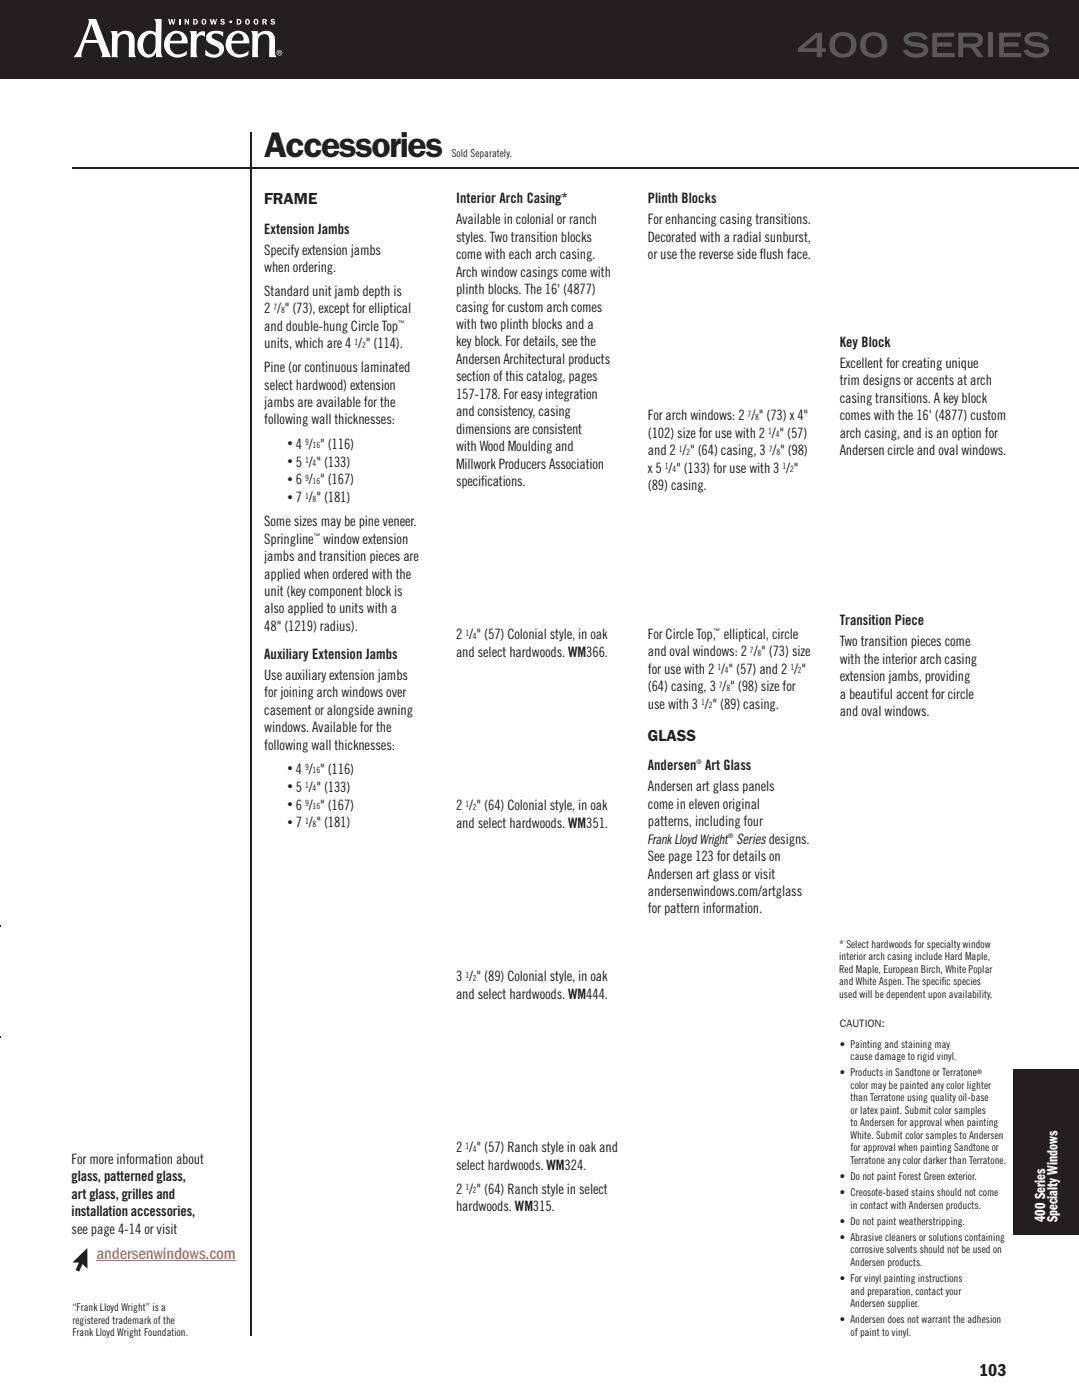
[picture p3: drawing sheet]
<svg xmlns="http://www.w3.org/2000/svg" width="213mm" height="276mm" viewBox="0 0 213 276" stroke-linecap="round" stroke-linejoin="round" font-family="sans-serif">
<defs><g id="words">
<text font-size="7.1" fill="#231f20" x="52.1" y="30.9">accessories</text>
<text font-size="3.5" fill="#231f20" x="193" y="271.5">103</text>
<text font-size="3.4" fill="#f4793e" x="19" y="248.4">andersenwindows.com</text>
<g font-size="3.2" fill="#231f20">
<text x="52.1" y="40.3">FRame</text>
<text x="127.7" y="146.2">GlaSS</text>
</g>
<g font-size="3" fill="#fff">
<text x="206" y="241.2" transform="rotate(-90 206 241.2)">400 Series</text>
<text x="208.5" y="241.2" transform="rotate(-90 208.5 241.2)">Specialty Windows</text>
</g>
<g font-size="2.8" fill="#231f20">
<text x="89.9" y="40.1">Interior Arch Casing*</text>
<text x="127.7" y="40.1">Plinth Blocks</text>
<text x="52.1" y="46.1">Extension Jambs</text>
<text x="89.9" y="44.3">Available in colonial or ranch</text>
<text x="89.9" y="47.7">styles. Two transition blocks</text>
<text x="127.7" y="44.3">For enhancing casing transitions.</text>
<text x="127.7" y="47.7">Decorated with a radial sunburst,</text>
<text x="52.1" y="50.2">Specify extension jambs</text>
<text x="52.1" y="53.7">when ordering.</text>
<text x="89.9" y="51.2">come with each arch casing.</text>
<text x="127.7" y="51.2">or use the reverse side flush face.</text>
<text x="52.1" y="58.4">Standard unit jamb depth is</text>
<text x="89.9" y="54.6">Arch window casings come with</text>
<text x="89.9" y="58">plinth blocks. The 16' (4877)</text>
<text x="52.1" y="65.3">and double-hung Circle Top</text>
<text x="52.1" y="61.8">2 / &quot; (73), except for elliptical</text>
<text x="89.9" y="61.5">casing for custom arch comes</text>
<text x="89.9" y="64.9">with two plinth blocks and a</text>
<text x="52.1" y="68.7">units, which are 4 / &quot; (114).</text>
<text x="89.9" y="68.4">key block. For details, see the</text>
<text x="89.9" y="71.8">Andersen Architectural products</text>
<text x="165.6" y="68.4">Key Block</text>
<text x="52.1" y="73.4">Pine (or continuous laminated</text>
<text x="52.1" y="76.9">select hardwood) extension</text>
<text x="89.9" y="75.2">section of this catalog, pages</text>
<text x="165.6" y="72.6">Excellent for creating unique</text>
<text x="165.6" y="76">trim designs or accents at arch</text>
<text x="52.1" y="80.3">jambs are available for the</text>
<text x="52.1" y="83.7">following wall thicknesses:</text>
<text x="89.9" y="78.7">157-178. For easy integration</text>
<text x="89.9" y="82.1">and consistency, casing</text>
<text x="127.7" y="82.9">For arch windows: 2 / &quot; (73) x 4&quot;</text>
<text x="165.6" y="79.5">casing transitions. A key block</text>
<text x="165.6" y="82.9">comes with the 16' (4877) custom</text>
<text x="58.3" y="88.5">4 / &quot; (116)</text>
<text x="89.9" y="85.6">dimensions are consistent</text>
<text x="89.9" y="89">with Wood Moulding and</text>
<text x="127.7" y="89.8">and 2 / &quot; (64) casing, 3 / &quot; (98)</text>
<text x="127.7" y="86.4">(102) size for use with 2 / &quot; (57)</text>
<text x="165.6" y="86.3">arch casing, and is an option for</text>
<text x="165.6" y="89.8">Andersen circle and oval windows.</text>
<text x="58.3" y="92.1">5 / &quot; (133)</text>
<text x="58.3" y="95.6">6 / &quot; (167)</text>
<text x="89.9" y="92.4">Millwork Producers Association</text>
<text x="89.9" y="95.9">specifications.</text>
<text x="127.7" y="93.2">x 5 / &quot; (133) for use with 3 / &quot;</text>
<text x="58.3" y="99.1">7 / &quot; (181)</text>
<text x="127.7" y="96.7">(89) casing.</text>
<text x="52.1" y="103.8">Some sizes may be pine veneer.</text>
<text x="52.1" y="107.3">Springline window extension</text>
<text x="52.1" y="110.7">jambs and transition pieces are</text>
<text x="52.1" y="114.2">applied when ordered with the</text>
<text x="52.1" y="117.6">unit (key component block is</text>
<text x="52.1" y="121">also applied to units with a</text>
<text x="52.1" y="124.5">48&quot; (1219) radius).</text>
<text x="165.6" y="123.4">Transition Piece</text>
<text x="52.1" y="130">Auxiliary Extension Jambs</text>
<text x="89.9" y="129.6">and select hardwoods. WM366.</text>
<text x="89.9" y="126.2">2 / &quot; (57) Colonial style, in oak</text>
<text x="127.7" y="129.5">and oval windows: 2 / &quot; (73) size</text>
<text x="127.7" y="126.1">For Circle Top, elliptical, circle</text>
<text x="165.6" y="127.5">Two transition pieces come</text>
<text x="165.6" y="131">with the interior arch casing</text>
<text x="52.1" y="134.1">Use auxiliary extension jambs</text>
<text x="52.1" y="137.6">for joining arch windows over</text>
<text x="127.7" y="133">for use with 2 / &quot; (57) and 2 / &quot;</text>
<text x="127.7" y="136.4">(64) casing, 3 / &quot; (98) size for</text>
<text x="165.6" y="134.4">extension jambs, providing</text>
<text x="165.6" y="137.9">a beautiful accent for circle</text>
<text x="52.1" y="141">casement or alongside awning</text>
<text x="127.7" y="139.8">use with 3 / &quot; (89) casing.</text>
<text x="165.6" y="141.3">and oval windows.</text>
<text x="52.1" y="144.4">windows. Available for the</text>
<text x="52.1" y="147.9">following wall thicknesses:</text>
<text x="58.3" y="152.7">4 / &quot; (116)</text>
<text x="127.7" y="152">Andersen Art Glass</text>
<text x="58.3" y="156.2">5 / &quot; (133)</text>
<text x="58.3" y="159.7">6 / &quot; (167)</text>
<text x="89.9" y="159.9">2 / &quot; (64) Colonial style, in oak</text>
<text x="127.7" y="156.1">Andersen art glass panels</text>
<text x="127.7" y="159.6">come in eleven original</text>
<text x="58.3" y="163.3">7 / &quot; (181)</text>
<text x="89.9" y="163.3">and select hardwoods. WM351.</text>
<text x="127.7" y="163">patterns, including four</text>
<text x="127.7" y="166.5">Frank Lloyd Wright Seriesdesigns.</text>
<text x="127.7" y="169.9">See page 123 for details on</text>
<text x="127.7" y="173.3">Andersen art glass or visit</text>
<text x="127.7" y="176.8">andersenwindows.com/artglass</text>
<text x="127.7" y="180.2">for pattern information.</text>
<text x="89.9" y="197.1">and select hardwoods. WM444.</text>
<text x="89.9" y="193.6">3 / &quot; (89) Colonial style, in oak</text>
<text x="89.9" y="227.3">2 / &quot; (57) Ranch style in oak and</text>
<text x="14.1" y="229.7">For more information about</text>
<text x="14.1" y="233.1">glass, patterned glass,</text>
<text x="89.9" y="230.8">select hardwoods. WM324.</text>
<text x="14.1" y="236.5">art glass, grilles and</text>
<text x="14.1" y="240">installation accessories,</text>
<text x="89.9" y="238.9">hardwoods. WM315.</text>
<text x="89.9" y="235.5">2 / &quot; (64) Ranch style in select</text>
<text x="14.1" y="243.4">see page 4-14 or visit</text>
</g>
<g font-size="2.1" fill="#231f20">
<text x="89.1" y="30.9">Sold Separately.</text>
<text x="56.7" y="88.2">•</text>
<text x="56.7" y="91.7">•</text>
<text x="56.7" y="95.2">•</text>
<text x="56.7" y="98.8">•</text>
<text x="56.7" y="152.3">•</text>
<text x="56.7" y="155.8">•</text>
<text x="56.7" y="159.4">•</text>
<text x="56.7" y="162.9">•</text>
<text x="165.5" y="187">* Select hardwoods for specialty window</text>
<text x="165.5" y="189.4">interior arch casing include Hard Maple,</text>
<text x="165.5" y="191.9">Red Maple, European Birch, White Poplar</text>
<text x="165.5" y="194.4">and White Aspen. The specific species</text>
<text x="165.5" y="196.9">used will be dependent upon availability.</text>
<text x="165.6" y="202.7">caUtion:</text>
<text x="165.6" y="206.7">• Painting and staining may</text>
<text x="167.7" y="209.2">cause damage to rigid vinyl.</text>
<text x="165.6" y="212.4">• Products in Sandtone or Terratone</text>
<text x="167.7" y="214.8">color may be painted any color lighter</text>
<text x="167.7" y="217.3">than Terratone using quality oil-base</text>
<text x="167.7" y="219.8">or latex paint. Submit color samples</text>
<text x="167.7" y="222.3">to Andersen for approval when painting</text>
<text x="167.7" y="224.7">White. Submit color samples to Andersen</text>
<text x="167.7" y="227.2">for approval when painting Sandtone or</text>
<text x="165.6" y="232.8">• Do not paint Forest Green exterior.</text>
<text x="167.7" y="229.7">Terratone any color darker than Terratone.</text>
<text x="165.6" y="236">• Creosote-based stains should not come</text>
<text x="167.7" y="238.5">in contact with Andersen products.</text>
<text x="165.6" y="241.7">• Do not paint weatherstripping.</text>
<text x="165.6" y="244.8">• Abrasive cleaners or solutions containing</text>
<text x="167.7" y="247.3">corrosive solvents should not be used on</text>
<text x="167.7" y="249.8">Andersen products.</text>
<text x="165.6" y="252.9">• For vinyl painting instructions</text>
<text x="167.7" y="255.4">and preparation, contact your</text>
<text x="167.7" y="257.9">Andersen supplier.</text>
<text x="14.3" y="258.7">“Frank Lloyd Wright” is a</text>
<text x="14.3" y="261.2">registered trademark of the</text>
<text x="14.3" y="263.6">Frank Lloyd Wright Foundation.</text>
<text x="165.6" y="261.1">• Andersen does not warrant the adhesion</text>
<text x="167.7" y="263.5">of paint to vinyl.</text>
</g>
<g font-size="1.7" fill="#231f20">
<text x="53.9" y="61.2">7</text>
<text x="55.4" y="61.7">8</text>
<text x="69.9" y="68">1</text>
<text x="71.4" y="68.6">2</text>
<text x="147.4" y="82.3">7</text>
<text x="148.9" y="82.8">8</text>
<text x="60.1" y="87.9">9</text>
<text x="61.6" y="88.4">16</text>
<text x="133.8" y="89.1">1</text>
<text x="135.3" y="89.7">2</text>
<text x="151.5" y="85.7">1</text>
<text x="151.6" y="89.1">7</text>
<text x="152.9" y="86.3">4</text>
<text x="153.1" y="89.7">8</text>
<text x="60.1" y="91.4">1</text>
<text x="60.1" y="94.9">9</text>
<text x="61.6" y="92">4</text>
<text x="61.6" y="95.5">16</text>
<text x="131.1" y="92.6">1</text>
<text x="132.6" y="93.1">4</text>
<text x="154.3" y="92.6">1</text>
<text x="155.8" y="93.1">2</text>
<text x="60.1" y="98.4">1</text>
<text x="61.6" y="99">8</text>
<text x="91.7" y="125.5">1</text>
<text x="93.2" y="126.1">4</text>
<text x="147.9" y="128.8">7</text>
<text x="149.4" y="129.4">8</text>
<text x="141.4" y="132.3">1</text>
<text x="141.7" y="135.7">7</text>
<text x="142.9" y="132.8">4</text>
<text x="143.2" y="136.3">8</text>
<text x="155.8" y="132.3">1</text>
<text x="157.3" y="132.8">2</text>
<text x="138.2" y="139.2">1</text>
<text x="139.7" y="139.7">2</text>
<text x="60.1" y="152">9</text>
<text x="60.1" y="155.5">1</text>
<text x="61.6" y="152.6">16</text>
<text x="60.1" y="159.1">9</text>
<text x="61.6" y="156.1">4</text>
<text x="61.6" y="159.6">16</text>
<text x="91.7" y="159.2">1</text>
<text x="93.2" y="159.8">2</text>
<text x="60.1" y="162.6">1</text>
<text x="61.6" y="163.2">8</text>
<text x="91.7" y="192.9">1</text>
<text x="93.2" y="193.5">2</text>
<text x="91.7" y="226.7">1</text>
<text x="93.2" y="227.2">4</text>
<text x="91.7" y="234.8">1</text>
<text x="93.2" y="235.4">2</text>
</g>
<g font-size="1.3" fill="#231f20">
<text x="78.5" y="64.1">™</text>
<text x="61.9" y="106.1">™</text>
<text x="140.7" y="124.9">™</text>
<text x="137.3" y="150.8">®</text>
<text x="143.6" y="165.3">®</text>
<text x="192.6" y="211.9">®</text>
</g>
</g></defs>
<path d="M14.3 33.2h198.4M49.4 26.1v237.4" fill="none" stroke="#231f20" stroke-width=".35"/>
<path d="M199.7 211.4h13v32.2h-13z" fill="#57585a"/>
<path d="M0 0v15.5" fill="none" stroke="#57585a" stroke-width=".2"/>
<g fill="#57585a">
<path d="M0 0h212.7v15.5h-212.7z"/>
<path d="M199.7 211.1h13v32.5h-13z"/>
</g>
<g fill="#231f20">
<path d="M0 204.4v.3z"/>
<path d="M0 182.5v.3z"/>
</g>
<g fill="#fff">
<path d="M89.9 99.2h32.9v22.8h-32.9z"/>
<path d="M89.9 132.9h32.9v22.8h-32.9z"/>
<path d="M89.9 166.6h32.9v22.9h-32.9z"/>
<path d="M89.9 200.3h32.9v22.9h-32.9z"/>
<path d="M127.7 54.4h32.9v24.4h-32.9z"/>
<path d="M127.7 100h32.9v21.9h-32.9z"/>
<path d="M165.6 38.1h32.8v25.4h-32.8z"/>
<path d="M165.6 93.1h32.8v25.4h-32.8z"/>
</g>
<path d="M19 248.7h27.5" fill="none" stroke="#f4793e" stroke-width=".2"/>
<path d="M13.8 249.3l3.6-3.5v5l-1.1-1.1-.6 1.4-1-.4 .6-1.4z" fill="#231f20"/>
<path d="M13.4 249.4l1.6 .1-.6 1.3 1.4 .6 .6-1.4 1.2 1.2v-5.8zM14.3 249.1l2.9-2.9v4.1l-.9-.9-.7 1.5-.7-.3 .7-1.5z" fill="#fff"/>
<path d="M0 0v15.5" fill="none" stroke="#231f20" stroke-width=".2"/>
<path d="M0 0h212.7v15.5h-212.7z" fill="#231f20"/>
<g fill="#57585a">
<path d="M178.6 6.8a3.7 3.7 0 0 1 4.1 .4l.2 .4-.9 .3a2.08 2.08 0 0 0-2.8-.5l-.1 .3 .2 .3 .9 .3a3.2 3.2 0 0 1 2.7 1.1 1.53 1.53 0 0 1-1.5 1.9 2.83 2.83 0 0 1-3.4-1.3l.9-.3a2.19 2.19 0 0 0 3.1 .4l.1-.2a.94 .94 0 0 0-1.1-.6 3.1 3.1 0 0 1-2.8-1.1v-.4l.1-.6z"/>
<path d="M183.8 6.5h4.3v.8h-3.4v1.1h2.9v.8h-2.9v1.3h3.5v.8h-4.4z"/>
<path d="M194.9 6.5h.9v4.8h-.9z"/>
<path d="M197 6.5h4.3v.8h-3.4v1.1h2.9v.8h-2.9v1.3h3.5v.8h-4.4z"/>
<path d="M202.5 6.8a3.7 3.7 0 0 1 4 .4l.2 .4-.8 .3a2.08 2.08 0 0 0-2.9-.5l-.1 .3 .2 .3 .9 .3a3.2 3.2 0 0 1 2.7 1 1.5 1.5 0 0 1-1.5 2 2.82 2.82 0 0 1-3.4-1.3l.9-.3a2.19 2.19 0 0 0 3.1 .4l.1-.2a.94 .94 0 0 0-1.1-.6 3.1 3.1 0 0 1-2.8-1.1v-.4l.1-.6z"/>
<path d="M157.3 9.5v.7h3.7v1.1h1v-1.1h.8v-.7h-.8v-3h-1.1zM158.5 9.5l2.5-2.1v2.1z"/>
<path d="M164.3 6.9a2.61 2.61 0 0 0-.5 3.3 2.61 2.61 0 0 0 3.1 1.1 2.56 2.56 0 0 0 1.9-3.2 2.56 2.56 0 0 0-3.4-1.7zM165.2 7.4a1.68 1.68 0 0 1 2 0 1.68 1.68 0 0 1 .5 2 1.63 1.63 0 0 1-2 1.2 1.63 1.63 0 0 1-1.1-2.2l.3-.7z"/>
<path d="M170.4 6.9a2.61 2.61 0 0 0-.5 3.3 2.61 2.61 0 0 0 3.1 1.1 2.56 2.56 0 0 0 1.8-3.2 2.56 2.56 0 0 0-3.3-1.7zM171.3 7.4a1.68 1.68 0 0 1 2 0 1.68 1.68 0 0 1 .5 2 1.63 1.63 0 0 1-2.1 1.2 1.63 1.63 0 0 1-1-2.2l.3-.7z"/>
<path d="M188.9 6.5v4.8h1v-1.9h1.5l1.3 1.9h1.2l-1.5-2a1.41 1.41 0 0 0 1.4-1.4 1.41 1.41 0 0 0-1.4-1.4zM189.9 7.2l2.3 .1a.65 .65 0 0 1 .6 .6 .65 .65 0 0 1-.6 .7h-2.3z"/>
</g>
<g fill="#fff">
<path d="M33.1 3.7h.3l.2 .8 .2-.8h.2l.2 .8 .2-.8h.2l-.3 1.2h-.3l-.1-.8-.2 .8h-.3z"/>
<path d="M35.3 3.7h.3v1.2h-.3z"/>
<path d="M36.4 3.7h.3l.4 .7v-.7h.2v1.2h-.3l-.4-.8v.8h-.2z"/>
<path d="M41.4 3.7h.2l.2 .8 .2-.8h.2l.2 .8 .2-.8h.2l-.3 1.2h-.2l-.2-.8-.2 .8h-.3z"/>
<path d="M43.6 3.8h.5l.2 .2-.5-.1v.2a.44 .44 0 0 1 .5 .3 .44 .44 0 0 1-.2 .5 .44 .44 0 0 1-.6-.2l-.1-.1h.6l.1-.1-.2-.1a.35 .35 0 0 1-.4-.2 .35 .35 0 0 1 .1-.4z"/>
<path d="M53.5 3.8h.4l.3 .2-.5-.1v.2a.44 .44 0 0 1 .5 .3 .44 .44 0 0 1-.2 .5 .44 .44 0 0 1-.6-.2l-.1-.1h.6l.1-.1-.2-.1a.35 .35 0 0 1-.4-.2 .35 .35 0 0 1 .1-.4z"/>
<path d="M21.8 6.1h1.3v.6a2.04 2.04 0 0 1 3.3 .4l.1 1.6a4.2 4.2 0 0 0 .3 2.6h-1.4v-1.9a3.4 3.4 0 0 0-.4-2.5 1.36 1.36 0 0 0-1.5 .2 1.36 1.36 0 0 0-.3 1.5l-.1 2.3 .2 .4h-1.2v-3.5a2.24 2.24 0 0 0-.3-1.6z"/>
<path d="M49.5 6.1h1.3v.6a2.05 2.05 0 0 1 3.3 .4l.1 1.6a4.2 4.2 0 0 0 .3 2.6h-1.4v-1.9a3.4 3.4 0 0 0-.4-2.5 1.36 1.36 0 0 0-1.5 .2 1.36 1.36 0 0 0-.3 1.5l-.1 2.3 .2 .4h-1.2v-3.5a2.23 2.23 0 0 0-.3-1.6z"/>
<path d="M37.3 6.1h1.5v.8a1.26 1.26 0 0 1 1.6-.6v1a.91 .91 0 0 0-1.1-.3 .91 .91 0 0 0-.5 .9l-.1 1.1a4.2 4.2 0 0 0 .2 2.3h-1.3v-1.8a7.3 7.3 0 0 0-.2-3.3z"/>
<path d="M41.1 6.5a3.4 3.4 0 0 1 2.9-.2v1a1.54 1.54 0 0 0-2.2-.3 1.23 1.23 0 0 0 1.2 1.1 1.72 1.72 0 0 1 1 2.1 1.72 1.72 0 0 1-2.1 1.2l-1.4-.5v-1.1a1.88 1.88 0 0 0 2.5 .7 .82 .82 0 0 0 .2-.9 .82 .82 0 0 0-.7-.5l-.4-.2a1.51 1.51 0 0 1-1.3-2.1z"/>
<path d="M38.1 3.7v1.2h.3a.6 .6 0 0 0 .6-.8 .6 .6 0 0 0-.9-.4zM38.3 3.9a.35 .35 0 0 1 .4 .4 .35 .35 0 0 1-.4 .3z"/>
<path d="M39.6 4.3a.55 .55 0 0 0 1.1 0 .55 .55 0 0 0-1.1 0zM40.1 4a.31 .31 0 0 1 .3 .3 .31 .31 0 0 1-.3 .3z"/>
<path d="M46.7 3.7v1.2h.3a.6 .6 0 0 0 .6-.8 .6 .6 0 0 0-.9-.4zM46.9 3.9a.35 .35 0 0 1 .4 .4 .35 .35 0 0 1-.4 .3z"/>
<path d="M48.2 4.3a.55 .55 0 0 0 1.1 0 .55 .55 0 0 0-1.1 0zM48.7 4a.31 .31 0 0 1 .3 .3 .31 .31 0 0 1-.3 .3z"/>
<path d="M49.9 4.3a.55 .55 0 0 0 1.1 0 .55 .55 0 0 0-1.1 0zM50.4 4a.31 .31 0 0 1 .3 .3 .31 .31 0 0 1-.4 .3z"/>
<path d="M51.7 3.7v1.2h.3v-.5h.2l.1 .5h.3l-.2-.5a.33 .33 0 0 0 .2-.5 .33 .33 0 0 0-.4-.2zM52 3.9h.1a.18 .18 0 0 1 .3 .2 .16 .16 0 0 1-.3 .1h-.1z"/>
<path d="M17.4 3.7a2.16 2.16 0 0 1-.3 2.1l-1.6 3.8-1 1.7h1.6a5.1 5.1 0 0 1 .7-2.8h2.5l.1 .2a4.1 4.1 0 0 1 .7 2.5l-.1 .1h1.9l-3-7.6zM18.1 4.7l1 3.2h-2.2z"/>
<path d="M30.3 3.7a2.24 2.24 0 0 1 .4 2.1v.7a2.35 2.35 0 0 0-2.5-.1 2.35 2.35 0 0 0-1.1 2.3 2.24 2.24 0 0 0 2.9 2.5l.5-.5 .3-.4v1h1.3a2.44 2.44 0 0 1-.3-1.9l.1-5.7zM28.9 7.1a1.03 1.03 0 0 1 1.3-.4 1.03 1.03 0 0 1 .5 1.3 2.77 2.77 0 0 1-.9 2.6 1.02 1.02 0 0 1-1.4-.8 2.83 2.83 0 0 1 .5-2.7z"/>
<path d="M33.1 6.8a2.7 2.7 0 0 0-.1 3.7 2.7 2.7 0 0 0 3.8 .2l.1-.7a1.87 1.87 0 0 1-2.2 .7 1.87 1.87 0 0 1-1.2-1.9v-.2h3.4a2.16 2.16 0 0 0-1.2-2.4 2.16 2.16 0 0 0-2.6 .6zM34.1 6.8a1.04 1.04 0 0 1 1.3 0 1.04 1.04 0 0 1 .4 1.1l-2.3 .1 .2-.7z"/>
<path d="M45.3 6.8a2.7 2.7 0 0 0-.1 3.7 2.7 2.7 0 0 0 3.8 .2v-.7a1.86 1.86 0 0 1-2.1 .7 1.86 1.86 0 0 1-1.3-1.9l.1-.2h3.3a2.16 2.16 0 0 0-1.1-2.4 2.16 2.16 0 0 0-2.6 .6zM46.3 6.8a1.04 1.04 0 0 1 1.2-.1 1.04 1.04 0 0 1 .5 1.2l-2.3 .1 .2-.7z"/>
<path d="M54.5 10.4a.55 .55 0 0 0 1.1 0 .55 .55 0 0 0-1.1 0zM54.6 10.4a.45 .45 0 0 1 .9 0 .45 .45 0 0 1-.9 0zM54.9 10.1v.6l.1-.2 .3 .2-.1-.2 .1-.4zM55 10.2h.2v.2h-.2z"/>
<circle cx="45.5" cy="4.3" r=".28"/>
</g>
<path d="M199.7 211.1h13v32.5h-13z" fill="#231f20"/>
<use href="#words"/>
</svg>
